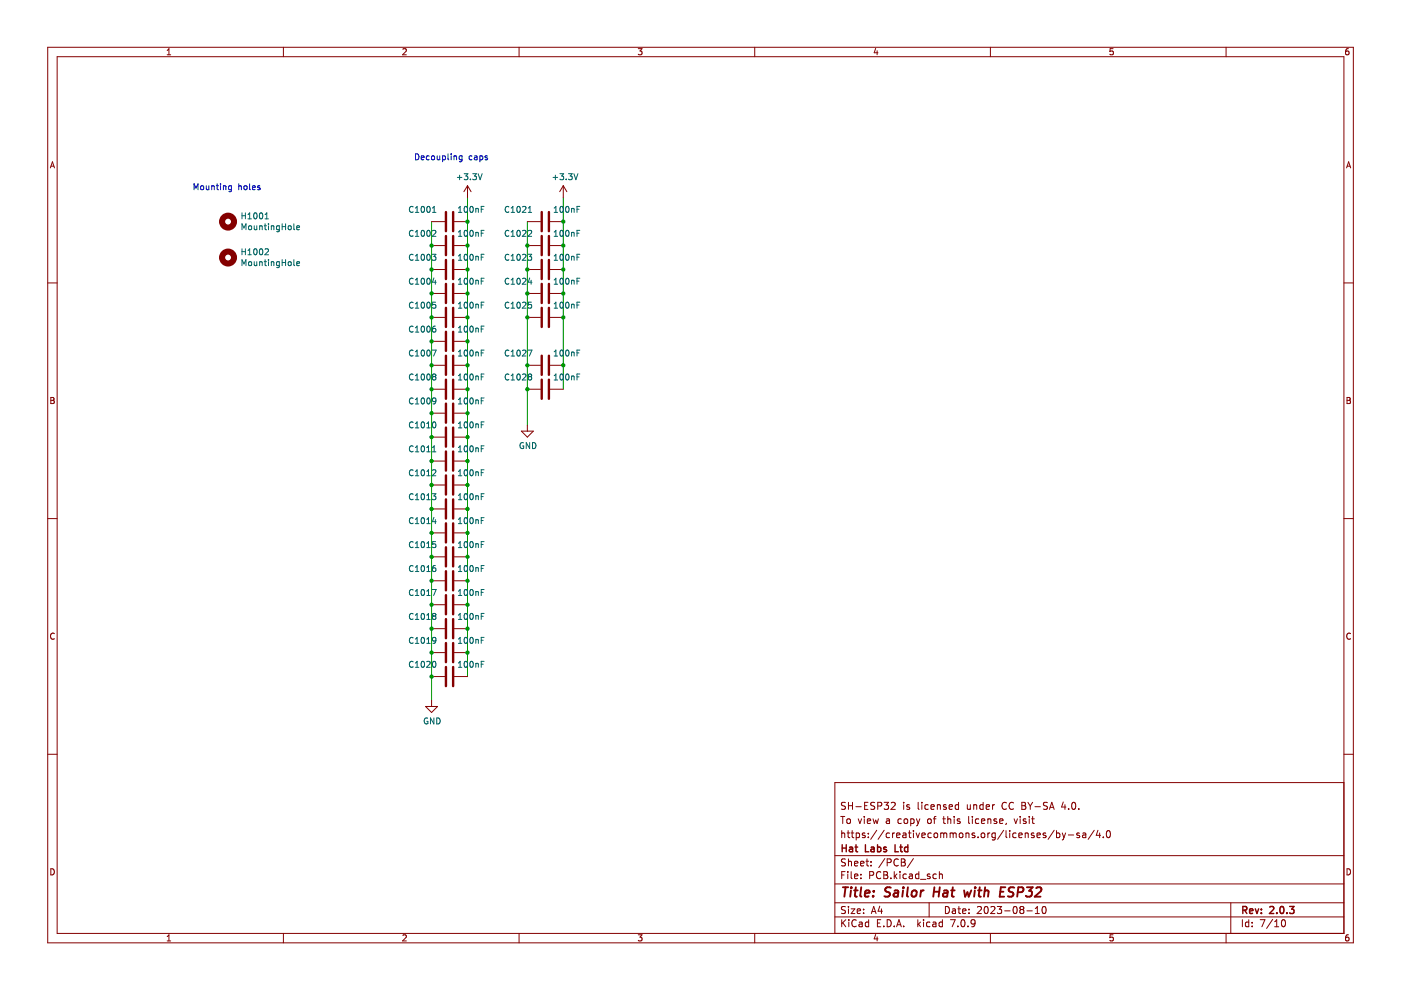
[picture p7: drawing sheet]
<svg xmlns="http://www.w3.org/2000/svg" width="297mm" height="210mm" viewBox="0 0 297 210" stroke-linecap="round" stroke-linejoin="round" font-family="sans-serif">
<g fill="none" stroke="#840000" stroke-width=".21">
<path d="M10.1 10h276.8v189.9h-276.8zM12.1 12h272.8v185.9h-272.8zM35.4 11.6h.8M35.4 10.7l.4-.4v1.3M60.1 10v2M85.4 10.4l.5-.1 .3 .4-.8 .9h.8M110.1 10v2M135.3 10.3h.8l-.4 .5 .4 .1v.6l-.2 .1-.6-.1M160 10v2M185.7 10.3l-.4 .9h.9M186 10.8v.8M210 10v2"/>
<path d="M236 10.3h-.6l-.1 .6h.6l.1 .6-.2 .1-.5-.1M260 10v2M285.9 10.3l-.4 .1-.2 .2v.8l.2 .2 .5-.1-.1-.6-.4-.1-.2 .3M10.7 35.6l.4-1.3 .5 1.3M10.8 35.2h.6M99.1 39.4l-.7 1.2M99.1 39.4v2.5M99.1 39.4l.8 1.2M119.4 39.4l-.7 1.2M119.4 39.4v2.5M119.4 39.4l.8 1.2M285.5 35.6l.4-1.3 .5 1.3"/>
<path d="M285.6 35.2h.6M10.1 60h2M91.5 52.1h2.8M91.5 47h2.8M91.5 57.1h2.8M96.3 52.1h2.8M96.3 47h2.8M96.3 57.1h2.8M111.8 52.1h2.8M111.8 47h2.8M111.8 57.1h2.8M116.6 52.1h2.8"/>
<path d="M116.6 47h2.8M116.6 57.1h2.8M284.9 60h2M91.5 67.3h2.8M91.5 72.4h2.8M91.5 77.4h2.8M91.5 62.2h2.8M96.3 67.3h2.8M96.3 72.4h2.8M96.3 77.4h2.8M96.3 62.2h2.8M111.8 67.3h2.8"/>
<path d="M111.8 77.4h2.8M111.8 62.2h2.8M116.6 67.3h2.8M116.6 77.4h2.8M116.6 62.2h2.8M10.8 84.3h.4l.3 .2-.3 .4 .3 .1v.3l-.2 .3h-.5zM10.8 84.9h.4M91.5 97.8h2.8M91.5 82.5h2.8M91.5 87.6h2.8M91.5 92.7h2.8M96.3 97.8h2.8"/>
<path d="M96.3 82.5h2.8M96.3 87.6h2.8M96.3 92.7h2.8M110.5 91.4h2.6l-1.3 1.3zM111.8 82.5h2.8M111.8 90.1v1.3M116.6 82.5h2.8M285.6 84.3h.4l.3 .2-.3 .4 .3 .1v.3l-.2 .3h-.5zM285.6 84.9h.4M10.1 110h2M91.5 113h2.8M91.5 118.1h2.8"/>
<path d="M91.5 102.8h2.8M91.5 107.9h2.8M96.3 113h2.8M96.3 118.1h2.8M96.3 102.8h2.8M96.3 107.9h2.8M284.9 110h2M11.5 134.4a.58 .58 0 0 0-.8 .5 .58 .58 0 0 0 .8 .5M91.5 123.1h2.8M91.5 128.2h2.8M91.5 133.3h2.8M91.5 138.4h2.8"/>
<path d="M96.3 123.1h2.8M96.3 128.2h2.8M96.3 133.3h2.8M96.3 138.4h2.8M286.3 134.4a.58 .58 0 0 0-.8 .5 .58 .58 0 0 0 .8 .5M10.1 159.9h2M90.2 149.8h2.6l-1.3 1.3zM91.5 148.5v1.3M91.5 143.4h2.8M96.3 143.4h2.8M284.9 159.9h2M178.2 173.1h.9"/>
<path d="M178.5 176.1v1.5M178.5 176.7l.2-.1 .3 .1 .1 .9M178.7 173.1v1.5M179.2 170.2l-.5-.1-.2 .2v.4l.6 .3 .1 .3-.2 .3-.6-.1M179.6 176.6h.6M179.6 173.8l.2-.2 .4 .2 .1 .5-.1 .2-.4 .1-.2-.1zM179.8 176.1v1.3l.4 .2M179.9 170.1v1.5M179.9 170.8h.8M180.5 176.6h.5M180.7 176.1v1.3l.3 .2M180.7 170.1v1.5"/>
<path d="M181.5 171h1.1M181.5 176.7l.5-.1 .2 .3-.1 .6h-.6M181.5 176.6v1.5M182 173.6l.3 1 .4-1M183.2 173.1v.2M183.2 173.6v1M183.3 170.8h.5M183.4 176.7l-.4-.1-.2 .2 .1 .2 .5 .2v.3h-.6M183.9 174.1l.7-.1-.1-.3-.4-.1-.2 .2 .1 .7h.5M184 170.1h-.7v1.5h.7M184.1 177.5v.1M184.1 176.7v.1"/>
<path d="M185.1 173.6l.3 1 .3-.7 .3 .7 .2-1M185.5 170.2l-.6-.1-.2 .2v.4l.6 .3 .2 .3-.3 .3-.6-.1M185.9 176l-1.3 2M186.1 170.9l.7-.1 .2-.2-.1-.3-.8-.2v1.5M187.5 176l-1.3 2M187.5 170.1h.9l-.5 .6 .4 .1v.7l-.2 .1-.6-.1M188 173.7h.5l.1 .9M188.6 176.7l-.4-.1-.3 .3 .1 .6h.6M188.6 174h-.5l-.2 .3 .2 .3 .5-.1M189 170.3l.5-.2 .3 .4-.9 1.1h.9M189.2 176.6v1M189.7 176.6l-.5 .3"/>
<path d="M190.1 177.1l.7-.1-.1-.3-.4-.1-.2 .2 .1 .7h.5M191.1 173.7l-.4-.1-.3 .3 .1 .6h.6M191.5 176.7h.5l.1 .9M191.6 170.1v.2M191.6 170.6v1M191.7 173.8l.3-.2 .4 .2 .1 .5-.2 .2-.3 .1-.3-.1zM192.1 177h-.5l-.2 .2 .2 .4 .5-.1M192.6 176.6h.6M192.8 176.1v1.3l.4 .2M192.8 170.7l-.3-.1-.3 .2 .1 .2 .5 .2v.3h-.6M193.1 173.7l.4-.1 .3 .3-.1 .6h-.6M193.1 173.6v1.5"/>
<path d="M193.7 176.1v.1M193.7 176.6v1M194.2 176.6l.4 1 .4-1M194.3 173.6l.4 1M194.7 174.6l-.4 .5M194.7 170.1v1.3l.2 .2M195 173.6l-.3 1M195.5 177.1l.7-.1-.1-.3-.4-.1-.2 .2v.7h.6M195.5 170.1v.2M195.5 170.6v1M196.8 173.7l.4-.1 .3 .3v.4l-.3 .3-.4-.1-.1-.2zM196.8 170.7l-.4-.1-.3 .3 .1 .6h.6"/>
<path d="M197.4 171.1l.7-.1-.1-.3-.4-.1-.2 .2 .1 .7h.5M197.5 176.7l-.5-.1-.3 .3 .2 .6h.6M197.9 173.6h.5M198.1 176.7l.2-.1 .4 .1 .1 .6-.1 .2-.4 .1-.2-.1zM198.4 173.1l-.3 .2v1.3M198.7 170.8l.2-.2 .4 .1 .1 .9M198.7 170.6v1M199.4 176.7l.5-.1 .2 .2M199.4 176.6v1M199.9 173.6h.5M200.1 176.8l.2-.2 .4 .1v.9M200.1 176.8v.8"/>
<path d="M200.1 173.1v1.3l.3 .2M200.6 170.7l-.4-.1-.2 .2 .1 .2 .5 .2v.3h-.6M200.9 173.8l.3-.2 .3 .1 .1 .9M200.9 173.1v1.5M201.2 171.1l.7-.1v-.3l-.5-.1-.2 .2 .1 .7h.6M201.4 176.7l.5-.1 .2 .2M201.4 176.6v1M202.1 176.8l.2-.2 .4 .1v.9M202.1 176.8v.8M202.3 173.1v.2M202.3 173.6v1M203.2 170.7l-.4-.1-.3 .3 .2 .6h.5"/>
<path d="M203.2 170.1v1.5M203.4 176.7l.3-.1 .4 .1 .1 .6-.2 .2-.3 .1-.3-.1zM203.5 173.7l-.3-.1-.3 .2 .1 .2 .5 .2v.3h-.6M204.8 176.6v1M204.8 176.7l.2-.1 .4 .1v.9M205.1 170.6l.1 .9 .3 .1 .2-.1M205.4 173.1v1.3l.2 .2M205.7 170.6v1M206.2 173.1v.2M206.2 173.6v1M206.4 170.8l.3-.2 .3 .1 .1 .9M206.4 170.6v1"/>
<path d="M206.7 176.7l-.4-.1-.2 .2 .1 .2 .5 .2v.3h-.6M207.4 177.5v.1M207.5 173.7l-.4-.1-.3 .3 .1 .6h.6M208.1 176.7l.2-.1 .4 .1 .1 .6-.1 .2-.4 .1-.2-.1zM208.1 174.1l.7-.1-.1-.3-.4-.1-.2 .2 .1 .7h.5M208.4 170.7l-.4-.1-.3 .3 .2 .6h.5M208.4 170.1v1.5M209.1 171.1l.7-.1-.1-.3-.4-.1-.2 .2 .1 .7h.5M209.4 176.6v1M209.4 173.8l.3-.2 .3 .1 .1 .9M209.4 173.6v1M209.9 176.6l-.5 .3"/>
<path d="M210.4 170.6v1M210.9 170.6l-.5 .3M211 176.7l-.4-.1-.3 .3 .1 .6h.6M211 176.6v1.2l-.3 .3-.3-.1M211.3 173.7l-.4-.1-.2 .2 .1 .2 .5 .2v.3h-.6M211.9 174.1l.8-.1-.1-.3-.4-.1-.3 .2 .1 .7h.6M212.8 176l-1.3 2M213.3 176.1v1.3l.2 .2M213.4 174.5l-.2 .3M213.4 170.3a.71 .71 0 0 0-1 .5 .71 .71 0 0 0 .7 .8l.3-.1M214.1 176.1v.1M214.1 176.6v1"/>
<path d="M214.9 170.3a.71 .71 0 0 0-1 .5 .71 .71 0 0 0 .7 .8l.3-.1M215 173.6l.4 1 .3-1M215.4 176.7l-.4-.1-.3 .3 .2 .6h.5M216 177.1l.7-.1v-.3l-.5-.1-.2 .2 .1 .7h.6M216.3 173.1v.2M216.3 173.6v1M216.7 170.1h.5l.2 .3-.2 .4 .2 .2 .1 .3-.3 .3h-.5zM216.7 170.8h.5M217.4 176.7l.2-.1 .3 .1 .1 .9M217.4 176.6v1M217.5 173.7l-.3-.1-.3 .2 .1 .2 .5 .2v.3h-.6M217.9 170.1l.5 .8"/>
<path d="M218.2 173.1v.2M218.2 173.6v1M218.4 170.9v.7M218.7 173.6h.6M218.9 170.1l-.5 .8M218.9 173.1v1.3l.4 .2M219.2 176.7l-.3-.1-.3 .2 .1 .2 .5 .2v.3h-.6M219.4 171h1.2M219.9 177.1l.7-.1-.1-.3-.4-.1-.2 .2v.7h.6M221.7 176.7l-.3-.1-.3 .2 .1 .2 .5 .2v.3h-.6M222.1 170.2l-.6-.1-.2 .2v.4l.6 .3 .2 .3-.3 .3-.6-.1M222.5 171.6l.5-1.5 .5 1.5"/>
<path d="M222.6 171.2h.8M223.5 176l-1.3 2M224 176.7l.4-.1 .3 .3-.1 .6h-.6M224 176.1v1.5M225.2 176.6l.4 1M225.4 170l-.3 1.1h.9M225.6 177.6l-.4 .5M225.8 170.6v1M225.9 176.6l-.3 1M226.5 177h1.1M226.6 171.5v.1M227.4 170.3l.2-.2a.8 .8 0 0 1 .5 .8 .8 .8 0 0 1-.5 .7l-.4-.6z"/>
<path d="M228.7 171.5v.1M228.9 176.7l-.4-.1-.2 .2 .1 .2 .5 .2v.3h-.6M229.6 176.7h.5l.1 .9M230.2 177h-.5l-.2 .2 .2 .4 .5-.1M232 176l-1.3 2M232.8 176l-.4 1.1h1M233.1 176.6v1M233.9 177.5v.1M234.7 176.2l.2-.1a.8 .8 0 0 1 .5 .8 .8 .8 0 0 1-.5 .7l-.3-.6zM284.9 165.9h-107.9v32M10.8 184.2a.66 .66 0 0 1 .7 .7 .66 .66 0 0 1-.7 .6zM35.4 198.6l.4-.4v1.3"/>
<path d="M35.4 199.5h.8M60.1 197.9v2M85.4 198.3l.5-.1 .3 .4-.8 .9h.8M110.1 197.9v2M135.3 198.2h.8l-.4 .5 .4 .1v.6l-.2 .1-.6-.1M160 197.9v2M177 194.4h107.9M177 191.4h107.9M177 187.4h107.9M177 181.4h107.9M178.5 185.5h.5M178.5 195v1.5"/>
<path d="M178.7 195.6l.6 .9M179.2 184.8h-.7v1.5M179.2 192.3l-.5-.1-.2 .1v.5l.6 .3 .1 .3-.2 .3-.6-.1M179.2 182.2l-.5-.1-.2 .1v.5l.6 .3 .1 .3-.2 .3-.6-.1M179.3 195l-.8 .9M179.7 184.8v.1M179.7 185.3v1M179.9 182.1v1.5M179.9 192.2v.1M179.9 192.7v1M179.9 182.7l.2-.1 .4 .1v.9M180 195v.1"/>
<path d="M180 195.5v1M180.5 192.7h.7l-.7 1h.7M180.5 184.8v1.3l.2 .2M181.2 185.8l.7-.1-.1-.3-.4-.1-.2 .2v.7h.6M181.2 183.1l.7-.1-.1-.3-.4-.1-.2 .2v.7h.6M181.5 195.1a.71 .71 0 0 0-1 .5 .71 .71 0 0 0 .7 .9l.3-.1M181.7 193.2l.8-.1-.1-.3-.4-.1-.3 .2 .1 .7h.6M182.2 195.6h.5l.1 .9M182.5 183.1l.7-.1-.1-.3-.4-.1-.2 .2v.7h.6M182.5 186.2v.1M182.5 185.4v.1M182.8 195.9h-.5l-.2 .2 .2 .4 .5-.1"/>
<path d="M183.1 193.6v.1M183.1 192.8v.1M183.6 182.6h.6M183.8 182.1v1.3l.4 .2M184.2 195.6l-.5-.1-.2 .3 .1 .6h.6M184.2 195v1.5M184.4 185.6l.7-.1 .1-.2v-.4l-.8-.1v1.5M184.7 183.5v.1M184.7 182.7v.1M184.7 193.7l.5-1.5 .5 1.5M184.9 193.3h.7M185.7 198.1l-.4 1h.9"/>
<path d="M186 198.6v.9M186 195.7h.5M186.5 192.1l-.3 1.1h.9M186.7 195h-.7v1.5h.7M186.7 184.9a.71 .71 0 0 0-.9 .5 .71 .71 0 0 0 .7 .9l.2-.1M186.9 192.7v1M187.4 196.4v.1M187.4 185.5h.5M187.4 184.8h.5l.3 .3-.3 .4 .3 .2v.3l-.2 .3h-.6zM187.6 182l-1.3 2M188.1 195a.76 .76 0 0 1 .9 .7 .76 .76 0 0 1-.9 .8zM188.1 182.9l.7-.1 .2-.2-.1-.4-.8-.1v1.5"/>
<path d="M188.9 186.2v.1M189.6 196.4v.1M189.6 184.8v1.5M189.7 185.7l.5 .6M190.1 196.5l.5-1.5 .5 1.5M190.2 185.3l-.6 .6M190.2 196.1h.8M190.5 182.2a.71 .71 0 0 0-1 .5 .71 .71 0 0 0 .7 .9l.3-.1M190.8 184.8v.1M190.8 185.3v1M191.1 182.1h.5l.3 .3-.3 .4 .3 .2 .1 .3-.3 .3h-.6zM191.1 182.8h.5"/>
<path d="M191.6 196.4v.1M192.2 185.4l-.5-.1-.2 .3 .1 .6h.6M192.8 185.4h.6l.1 .9M193.5 185.7h-.5l-.3 .2 .3 .4 .5-.1M193.7 182l-1.3 2M194.6 195v1.5M194.7 195.9l.5 .6M194.8 185.4l-.4-.1-.3 .3 .1 .6h.6M194.8 184.8v1.5M195.2 195.5l-.6 .6M195.2 186.4h1.1M195.8 195v.1"/>
<path d="M195.8 195.5v1M197 191.4v3M197.2 185.4l-.4-.1-.2 .2 .1 .2 .5 .2v.3h-.6M197.2 195.6l-.5-.1-.2 .3 .1 .6h.6M197.8 195.6h.6v.9M198.4 195.9h-.5l-.2 .2 .2 .4 .5-.1M198.5 185.4l-.4-.1-.3 .3 .1 .6h.6M199.2 185.4l.2-.1 .3 .1 .1 .9M199.2 184.8v1.5M199.8 195.6l-.4-.1-.3 .3 .1 .6h.6M199.8 195v1.5M200.4 192.2a.76 .76 0 0 1 .9 .7 .76 .76 0 0 1-.9 .8z"/>
<path d="M201.5 195h1l-.6 1.5M201.9 192.8h.6l.1 .9M202.6 193.1h-.5l-.2 .2 .2 .4 .5-.1M203.1 192.7h.6M203.1 196.4v.1M203.3 192.2v1.3l.4 .2M203.9 195.1l.2-.1a.8 .8 0 0 1 .5 .7 .8 .8 0 0 1-.5 .8l-.4-.6zM204.1 193.2l.7-.1-.1-.3-.4-.1-.2 .2 .1 .7h.5M205.2 196.4v.1M205.4 193.6v.1M205.4 192.8v.1M206.7 195.6l-.3 .3h-.2l-.3-.3v-.3l.3-.3 .4 .1 .1 .2a1 1 0 0 1-.4 1.2h-.3"/>
<path d="M207.2 192.3l.6-.1 .3 .4-.9 1.1h.9M208.8 192.3l.2-.1a.8 .8 0 0 1 .5 .7 .8 .8 0 0 1-.5 .8l-.3-.6zM210 197.9v2M210.1 192.3l.6-.1 .2 .4-.9 1.1h.9M211.4 192.2h1l-.5 .6 .4 .1v.7l-.2 .1-.7-.1M213 193.1h1.2M214.9 192.3l.3-.1a.8 .8 0 0 1 .5 .7 .8 .8 0 0 1-.5 .8l-.4-.6zM216.5 192.8l-.3-.2 .3-.4 .4 .1 .2 .2-.3 .3M216.5 192.8l-.3 .3 .1 .5 .2 .1 .4-.1 .2-.2-.1-.4-.2-.2M216.5 192.8h.3M217.7 193.1h1.2M219.5 193.7h.9"/>
<path d="M219.5 192.6l.4-.4v1.5M221.1 192.3l.2-.1a.8 .8 0 0 1 .5 .7 .8 .8 0 0 1-.5 .8l-.4-.6zM236 198.2h-.6l-.1 .6h.6l.1 .6-.2 .1-.5-.1M260 197.9v2M261 191.4v6.5M263.4 195v1.5M264.8 195.6l-.5-.1-.3 .3 .2 .6h.6M264.8 195v1.5M265.5 196.4v.1M265.5 195.6v.1M267.2 195h1l-.7 1.5M269.8 194.9l-1.3 2"/>
<path d="M270.3 196.5h.8M270.3 195.4l.4-.4v1.5M271.8 195.1l.2-.1a.8 .8 0 0 1 .6 .7 .8 .8 0 0 1-.6 .8l-.3-.6zM285.6 184.2a.66 .66 0 0 1 .7 .7 .66 .66 0 0 1-.7 .6zM285.9 198.2l-.4 .1-.2 .2v.8l.2 .2 .5-.1-.1-.6-.4-.1-.2 .2"/>
</g>
<g fill="none" stroke="#840000" stroke-width=".3">
<path d="M178.6 179.1v1.5M178.6 179.8h.8M179.4 179.1v1.5M180.1 179.7h.6l.1 .9M180.8 180h-.5l-.2 .2 .2 .4 .5-.1M181.3 179.6h.5M181.5 179.1v1.3l.3 .2M183.5 179.1v1.5h.7M184.7 179.7h.6v.9M185.3 180h-.5l-.2 .2 .2 .4 .5-.1M186.1 179.7l.4-.1 .3 .3-.2 .6h-.5M186.1 179.1v1.5"/>
<path d="M187.9 179.7l-.3-.1-.3 .2 .1 .2 .5 .2v.3h-.6M189.8 179.1v1.5h.7M190.8 179.6h.5M191 179.1v1.3l.3 .2M192.5 179.7l-.4-.1-.3 .3 .1 .6h.6M192.5 179.1v1.5M263.5 193l.7-.1 .2-.2-.1-.4-.8-.1v1.5M263.9 193l.5 .7M264.9 193.2l.7-.2v-.2l-.5-.1-.2 .2 .1 .7h.6M266.1 192.7l.4 1 .4-1M267.4 193.5v.2M267.4 192.8v.1"/>
<path d="M269.2 192.3l.6-.1 .3 .4-1 1.1h1M270.7 193.5v.2M271.5 192.3l.2-.1a.8 .8 0 0 1 .5 .7 .8 .8 0 0 1-.5 .8l-.3-.6zM272.9 193.5v.2M273.4 192.2h1l-.5 .6 .4 .1v.6l-.2 .2-.7-.2"/>
</g>
<g fill="none" stroke="#840000" stroke-width=".4">
<path d="M178.7 188.1h1.1M179.3 188.1l-.3 2M180.4 188.8l-.1 1.3M180.5 188.1v.2M181.1 188.8h.8M181.5 188.1l-.3 1.7 .1 .2 .4 .1M182.6 188.1l-.2 1.7 .2 .3M183.4 189.4l1-.1-.1-.4h-.7l-.3 .9 .3 .3 .6-.1M185.1 189.9v.2M185.3 188.9l-.1 .2M188.9 188.2a.85 .85 0 0 0-1.1 .1l-.1 .6 .9 .5v.5a.85 .85 0 0 1-1.1 .1M189.6 188.9h.8l-.1 1.2"/>
<path d="M190.5 189.3l-.7 .1a.4 .4 0 0 0-.4 .3 .4 .4 0 0 0 .3 .4l.7-.1M191.5 188.8l-.2 1.3M191.5 188.1v.2M192.5 188.1l-.2 1.7 .2 .3M193.4 189l.1-.1a.5 .5 0 0 1 .9 .3l-.1 .5-.2 .3a.5 .5 0 0 1-.9-.3zM195.3 188.8l-.2 1.3M195.8 188.8l-.4 .1-.2 .3M198 189.1h1.1M198.1 188.1l-.2 2M199.3 188.1l-.3 2M200.1 188.9h.8l-.1 1.2M200.9 189.3l-.7 .1a.4 .4 0 0 0-.3 .3 .4 .4 0 0 0 .2 .4l.7-.1"/>
<path d="M201.6 188.8h.8M202 188.1l-.2 1.7 .1 .2 .3 .1M204.4 188.8l.2 1.3 .5-.9 .3 .9 .5-1.3M206.7 188.8l-.2 1.3M206.8 188.1v.2M207.4 188.8h.7M207.7 188.1l-.2 1.7 .1 .2 .4 .1M208.8 189l.3-.2 .4 .1v1.2M208.9 188.1l-.3 2M212.1 189.1h.6M213.2 188.1h-1l-.2 2h.9M215 188.2a.85 .85 0 0 0-1 .1l-.1 .6 .9 .5-.1 .5a.85 .85 0 0 1-1 .1"/>
<path d="M215.8 189.2h.7l.4-.2a.51 .51 0 0 0-.2-.9h-.8l-.2 2M217.7 188.1h1.3l-.8 .8 .5 .2-.1 .8-.3 .2h-.5l-.3-.2M219.7 188.3l.3-.2h.5l.2 .2 .1 .4-.1 .3-1.3 1.1h1.2"/>
</g>
<path d="M91.5 47v101.5M99.1 41.9v101.5M111.8 47v43.1M119.4 41.9v40.6" fill="none" stroke="#009600" stroke-width=".21"/>
<g fill="none" stroke="#0000c2" stroke-width=".21">
<path d="M42.6 39.5l.2-.1 .3 .1v.7l-.5-.1zM43.7 39.4l.1 .8 .5-.1M44.3 39.4v.8M44.9 39.5l.5-.1v.8M44.9 39.4v.8M45.9 39.4h.4M46 39v1.1l.3 .1M46.8 39v.1M46.8 39.4v.8M47.4 39.5l.4-.1 .1 .8M47.4 39.4v.8M49.1 39.4h-.4l-.2 .2 .1 .6h.5"/>
<path d="M49.1 39.4v1l-.3 .3-.3-.1M50.6 39.5l.5-.1 .1 .8M50.6 39v1.2M51.8 39.5l.2-.1 .3 .1v.7l-.5-.1zM52.9 39v1.1l.2 .1M53.5 39.8l.6-.1v-.3h-.4l-.2 .2 .1 .6h.5M55.1 39.4h-.3l-.2 .2 .1 .1 .4 .2v.3h-.5M88.1 32.6a.64 .64 0 0 1 .7 .7 .64 .64 0 0 1-.7 .6zM89.3 33.5l.6-.2v-.2l-.4-.1-.2 .2 .1 .6h.5M91 33.1l-.4-.1-.2 .3 .1 .5h.5M91.6 33.1l.3-.1 .2 .3v.3l-.2 .3-.4-.3zM92.7 33l.1 .8h.4"/>
<path d="M93.2 33v.9M93.8 33.1l.4-.1 .2 .3-.1 .5h-.5M93.8 33v1.3M95 32.6v1.1l.2 .2M95.7 32.6v.1M95.7 33v.9M96.3 33.2l.4-.1 .1 .8M96.3 33v.9M97.9 33.1l-.3-.1-.3 .3 .2 .5h.4M97.9 33v1.1l-.2 .2-.3-.1M100.1 33.1l-.4-.1-.2 .3 .1 .5h.5M100.6 33.1h.5l.1 .8"/>
<path d="M101.2 33.3l-.7 .3 .2 .3 .5-.1M101.8 33.1l.3-.1 .3 .3-.2 .5h-.4M101.8 33v1.3M103.3 33.1l-.3-.1-.2 .2 .1 .2 .4 .1v.3h-.5M41.1 40.2v-1.2l.5 .9 .4-.9v1.2"/>
</g>
<g fill="none" stroke="#840000" stroke-width=".51">
<path d="M94.5 45v4M94.5 50v4.1M94.5 55.1v4.1M96.1 45v4M96.1 50v4.1M96.1 55.1v4.1M114.9 45v4M114.9 50v4.1M114.9 55.1v4.1M116.4 45v4M116.4 50v4.1M116.4 55.1v4.1"/>
<path d="M94.5 60.2v4.1M94.5 65.3v4M94.5 70.3v4.1M94.5 75.4v4.1M96.1 60.2v4.1M96.1 65.3v4M96.1 70.3v4.1M96.1 75.4v4.1M114.9 60.2v4.1M114.9 65.3v4M114.9 75.4v4.1M116.4 60.2v4.1"/>
<path d="M116.4 65.3v4M116.4 75.4v4.1M94.5 80.5v4.1M94.5 85.6v4M94.5 90.6v4.1M94.5 95.7v4.1M96.1 80.5v4.1M96.1 85.6v4M96.1 90.6v4.1M96.1 95.7v4.1M114.9 80.5v4.1M116.4 80.5v4.1"/>
<path d="M94.5 100.8v4.1M94.5 105.9v4M94.5 111v4M94.5 116v4.1M96.1 100.8v4.1M96.1 105.9v4M96.1 111v4M96.1 116v4.1M94.5 121.1v4.1M94.5 126.2v4M94.5 131.3v4M94.5 136.3v4.1"/>
<path d="M96.1 121.1v4.1M96.1 126.2v4M96.1 131.3v4M96.1 136.3v4.1M94.5 141.4v4.1M96.1 141.4v4.1"/>
</g>
<g fill="none" stroke="#006464" stroke-width=".21">
<path d="M97 37.6h.9M97.4 37.1v1M98.4 36.8h.8l-.4 .5 .3 .1v.6l-.1 .1-.6-.1M99.7 38v.1M100.2 36.8h.8l-.4 .5 .3 .1v.6l-.1 .1-.6-.1M101.4 36.8l.4 1.3 .4-1.3M117.3 37.6h.9M117.8 37.1v1M118.7 36.8h.8l-.4 .5 .3 .1v.6l-.1 .1-.6-.1M120 38v.1M120.5 36.8h.8l-.4 .5 .4 .1v.6l-.2 .1-.6-.1M121.7 36.8l.4 1.3 .4-1.3"/>
<path d="M51.3 45.1v1.3M51.3 48.7v-1.3l.4 .9 .4-.9v1.3M51.3 52.7v1.3M51.3 56.3v-1.2l.4 .9 .4-.9v1.2M51.3 45.7h.7M51.3 53.4h.7M52 45.1v1.3M52 52.7v1.3M52.6 46.4h.7M52.6 45.5l.3-.4v1.3M52.6 53.1l.3-.4v1.3M52.6 54h.7"/>
<path d="M52.8 55.6l.1-.1 .4 .1-.1 .7-.4-.1zM52.8 48l.1-.1 .4 .1-.1 .7-.4-.1zM53.9 47.9l.1 .8 .4-.1M53.9 55.5l.1 .8 .4-.1M53.9 52.9l.2-.2a.68 .68 0 0 1 .4 .7 .68 .68 0 0 1-.4 .6l-.3-.5zM53.9 45.3l.2-.2a.68 .68 0 0 1 .4 .7 .68 .68 0 0 1-.4 .6l-.3-.5zM54.4 47.9v.8M54.4 55.5v.8M55.1 48l.4-.1 .1 .8M55.1 47.9v.8M55.1 55.5v.8M55.1 55.6l.4-.1 .1 .8"/>
<path d="M55.1 52.9l.2-.2a.68 .68 0 0 1 .4 .7 .68 .68 0 0 1-.4 .6l-.3-.5zM55.1 45.3l.2-.2a.68 .68 0 0 1 .4 .7 .68 .68 0 0 1-.4 .6l-.3-.5zM56 47.9h.5M56 55.5h.5M56.2 47.4v1.1l.3 .2M56.2 55.1v1l.3 .2M56.2 46.4h.7M56.2 45.5l.4-.4v1.3M56.2 52.9l.5-.2 .2 .4-.8 .9h.8M56.9 47.4v.2M56.9 47.9v.8M56.9 55.1v.1"/>
<path d="M56.9 55.5v.8M57.5 48l.5-.1 .1 .8M57.5 47.9v.8M57.5 55.5v.8M57.5 55.6l.5-.1 .1 .8M59.2 47.9h-.3l-.3 .2 .1 .6h.5M59.2 47.9v1l-.2 .2h-.3M59.2 55.5v1l-.2 .2h-.3M59.2 55.5h-.3l-.3 .2 .1 .6h.5M59.8 47.4v1.3M59.8 55.1v1.2M59.8 48h.8"/>
<path d="M59.8 55.7h.8M60.6 47.4v1.3M60.6 55.1v1.2M61.2 55.6l.1-.1 .4 .1-.1 .7-.4-.1zM61.2 48l.1-.1 .4 .1-.1 .7-.4-.1zM62.3 47.4v1.1l.2 .2M62.3 55.1v1l.2 .2M62.9 55.9l.6-.1v-.3h-.4l-.2 .2 .1 .6h.5M62.9 48.3l.6-.1v-.3h-.4l-.2 .1 .1 .7h.5M87.6 43.9a.56 .56 0 0 0-.8 .5 .56 .56 0 0 0 .8 .5M87.6 49a.56 .56 0 0 0-.8 .5 .56 .56 0 0 0 .8 .5M87.6 54a.56 .56 0 0 0-.8 .5 .56 .56 0 0 0 .8 .6"/>
<path d="M87.6 59.1a.56 .56 0 0 0-.8 .5 .56 .56 0 0 0 .8 .5M88.1 44.1l.3-.3v1.2M88.1 49.2l.3-.4v1.3M88.1 54.3l.3-.4v1.3M88.1 59.4l.3-.4v1.3M88.1 50.1h.7M88.1 45h.7M88.1 55.2h.7M89.4 43.9l.2-.1a.68 .68 0 0 1 .4 .6 .68 .68 0 0 1-.4 .6l-.3-.5zM89.4 49l.2-.2a.68 .68 0 0 1 .4 .7 .68 .68 0 0 1-.4 .6l-.3-.5zM89.4 54l.2-.1a.68 .68 0 0 1 .4 .6 .68 .68 0 0 1-.4 .7l-.3-.5zM89.4 59.1l.2-.1a.68 .68 0 0 1 .4 .6 .68 .68 0 0 1-.4 .7l-.3-.5z"/>
<path d="M90.6 43.9l.2-.1a.68 .68 0 0 1 .4 .6 .68 .68 0 0 1-.4 .6l-.3-.5zM90.6 49l.2-.2a.68 .68 0 0 1 .4 .7 .68 .68 0 0 1-.4 .6l-.3-.5zM90.6 54l.2-.1a.68 .68 0 0 1 .4 .6 .68 .68 0 0 1-.4 .7l-.3-.5zM90.6 59.1l.2-.1a.68 .68 0 0 1 .4 .6 .68 .68 0 0 1-.4 .7l-.3-.5zM91.6 53.9h.8l-.4 .5 .4 .1v.6l-.2 .1-.6-.1M91.7 49l.5-.2 .2 .4-.8 .9h.8M91.7 44.1l.4-.3v1.2M91.7 45h.7M92 58.9l-.3 .9h.8M92.3 59.4v.9M97.2 44.1l.4-.3v1.2M97.2 49.2l.4-.4v1.3"/>
<path d="M97.2 54.3l.4-.4v1.3M97.2 59.4l.4-.4v1.3M97.2 50.1h.7M97.2 45h.7M97.2 55.2h.7M98.5 43.9l.2-.1a.68 .68 0 0 1 .4 .6 .68 .68 0 0 1-.4 .6l-.3-.5zM98.5 49l.2-.2a.68 .68 0 0 1 .4 .7 .68 .68 0 0 1-.4 .6l-.3-.5zM98.5 54l.2-.1a.68 .68 0 0 1 .4 .6 .68 .68 0 0 1-.4 .7l-.3-.5zM98.5 59.1l.2-.1a.68 .68 0 0 1 .4 .6 .68 .68 0 0 1-.4 .7l-.3-.5zM99.7 43.9l.2-.1a.68 .68 0 0 1 .5 .6 .68 .68 0 0 1-.5 .6l-.3-.5zM99.7 49l.2-.2a.68 .68 0 0 1 .5 .7 .68 .68 0 0 1-.5 .6l-.3-.5zM99.7 54l.2-.1a.68 .68 0 0 1 .5 .6 .68 .68 0 0 1-.5 .7l-.3-.5z"/>
<path d="M99.7 59.1l.2-.1a.68 .68 0 0 1 .5 .6 .68 .68 0 0 1-.5 .7l-.3-.5zM100.9 44.2v.8M100.9 49.3v.8M100.9 54.3v.9M100.9 59.4v.9M100.9 44.3l.5-.1v.8M100.9 49.4l.5-.1v.8M100.9 54.5l.5-.1v.8M100.9 59.5h.5v.8M102 59.6h.5M102 49.4h.5M102 44.4h.5"/>
<path d="M102 54.5h.5M102.6 43.8h-.6v1.2M102.6 48.8h-.6v1.3M102.6 53.9h-.6v1.3M102.6 59h-.6v1.3M107.9 59.1a.56 .56 0 0 0-.8 .5 .56 .56 0 0 0 .8 .5M107.9 43.9a.56 .56 0 0 0-.8 .5 .56 .56 0 0 0 .8 .5M107.9 49a.56 .56 0 0 0-.8 .5 .56 .56 0 0 0 .8 .5M107.9 54a.56 .56 0 0 0-.8 .5 .56 .56 0 0 0 .8 .6M108.4 49.2l.3-.4v1.3M108.4 44.1l.3-.3v1.2M108.4 54.3l.3-.4v1.3"/>
<path d="M108.4 50.1h.7M108.4 45h.7M108.4 55.2h.7M108.4 59.4l.3-.4v1.3M109.7 49l.2-.2a.68 .68 0 0 1 .4 .7 .68 .68 0 0 1-.4 .6l-.3-.5zM109.8 59.1l.1-.1a.68 .68 0 0 1 .4 .6 .68 .68 0 0 1-.4 .7 .84 .84 0 0 1-.1-1.2zM109.8 43.8h.1a.68 .68 0 0 1 .4 .6 .68 .68 0 0 1-.4 .6 .84 .84 0 0 1-.1-1.2zM109.8 54l.1-.1a.68 .68 0 0 1 .4 .6 .68 .68 0 0 1-.4 .7 .84 .84 0 0 1-.1-1.2zM110.8 54l.5-.1 .2 .4-.8 .9h.8M110.8 59.1l.5-.1 .2 .4-.8 .9h.8M110.8 49l.5-.2 .2 .4-.8 .9h.8M110.8 43.9l.5-.1 .2 .3-.8 .9h.8"/>
<path d="M111.9 53.9h.8l-.4 .5 .4 .1v.6l-.2 .1-.6-.1M112 44.1l.4-.3v1.2M112 49l.5-.2 .2 .4-.8 .9h.8M112 45h.7M112.3 58.9l-.3 .9h.8M112.6 59.4v.9M117.5 59.4l.4-.4v1.3M117.5 44.1l.4-.3v1.2M117.5 49.2l.4-.4v1.3M117.5 50.1h.7M117.5 45h.7M117.5 55.2h.7"/>
<path d="M117.5 54.3l.4-.4v1.3M118.8 49l.2-.2a.68 .68 0 0 1 .5 .7 .68 .68 0 0 1-.5 .6l-.3-.5zM118.9 59.1l.1-.1a.68 .68 0 0 1 .5 .6 .68 .68 0 0 1-.5 .7 .84 .84 0 0 1-.1-1.2zM118.9 54l.1-.1a.68 .68 0 0 1 .5 .6 .68 .68 0 0 1-.5 .7 .84 .84 0 0 1-.1-1.2zM118.9 43.8h.1a.68 .68 0 0 1 .5 .6 .68 .68 0 0 1-.5 .6 .84 .84 0 0 1-.1-1.2zM120 59.1l.2-.1a.68 .68 0 0 1 .5 .6 .68 .68 0 0 1-.5 .7l-.3-.5zM120 43.9l.2-.1a.68 .68 0 0 1 .5 .6 .68 .68 0 0 1-.5 .6l-.3-.5zM120 54l.2-.1a.68 .68 0 0 1 .5 .6 .68 .68 0 0 1-.5 .7l-.3-.5zM120 49l.2-.2a.68 .68 0 0 1 .5 .7 .68 .68 0 0 1-.5 .6l-.3-.5zM121.2 59.5h.5v.8M121.2 44.3l.5-.1v.8M121.2 49.4l.5-.1v.8"/>
<path d="M121.2 54.5l.5-.1v.8M121.2 44.2v.8M121.2 49.3v.8M121.2 54.3v.9M121.2 59.4v.9M122.3 59.6h.5M122.3 49.4h.5M122.3 44.4h.5M122.3 54.5h.5M122.9 59h-.6v1.3M122.9 48.8h-.6v1.3M122.9 43.8h-.6v1.2"/>
<path d="M122.9 53.9h-.6v1.3M87.6 64.2a.56 .56 0 0 0-.8 .5 .56 .56 0 0 0 .8 .5M87.6 69.3a.56 .56 0 0 0-.8 .5 .56 .56 0 0 0 .8 .5M87.6 74.3a.56 .56 0 0 0-.8 .6 .56 .56 0 0 0 .8 .5M87.6 79.4a.56 .56 0 0 0-.8 .5 .56 .56 0 0 0 .8 .5M88.1 64.4l.3-.3v1.2M88.1 69.5l.3-.4v1.3M88.1 74.6l.3-.4v1.3M88.1 79.7l.3-.4v1.3M88.1 65.3h.7M88.1 70.4h.7M88.1 75.5h.7"/>
<path d="M88.1 60.3h.7M89.4 64.2l.2-.1a.68 .68 0 0 1 .4 .6 .68 .68 0 0 1-.4 .6l-.3-.4zM89.4 69.3l.2-.2a.68 .68 0 0 1 .4 .7 .68 .68 0 0 1-.4 .6l-.3-.5zM89.4 74.3l.2-.1a.68 .68 0 0 1 .4 .7 .68 .68 0 0 1-.4 .6l-.3-.5zM89.4 79.4l.2-.1a.68 .68 0 0 1 .4 .6 .68 .68 0 0 1-.4 .7l-.3-.5zM90.6 74.3l.2-.1a.68 .68 0 0 1 .4 .7 .68 .68 0 0 1-.4 .6l-.3-.5zM90.6 79.4l.2-.1a.68 .68 0 0 1 .4 .6 .68 .68 0 0 1-.4 .7l-.3-.5zM90.6 64.2l.2-.1a.68 .68 0 0 1 .4 .6 .68 .68 0 0 1-.4 .6l-.3-.4zM90.7 69.2l.1-.1a.68 .68 0 0 1 .4 .7 .68 .68 0 0 1-.4 .6 .84 .84 0 0 1-.1-1.2zM91.6 74.2h.9l-.6 1.3M91.9 79.8l-.2-.2 .2-.3h.3l.2 .2-.2 .3M91.9 79.8l-.2 .3 .1 .3 .1 .2 .4-.1 .1-.2v-.2l-.2-.3"/>
<path d="M91.9 79.8h.3M92.3 69.1l-.4 .1-.1 .2-.1 .8 .2 .2 .5-.1-.1-.6-.4-.1-.2 .3M92.4 64.1h-.6l-.1 .6 .6-.1 .1 .6-.2 .1-.5-.1M97.2 64.4l.4-.3v1.2M97.2 69.5l.4-.4v1.3M97.2 74.6l.4-.4v1.3M97.2 79.7l.4-.4v1.3M97.2 65.3h.7M97.2 70.4h.7M97.2 75.5h.7M97.2 60.3h.7M98.5 64.2l.2-.1a.68 .68 0 0 1 .4 .6 .68 .68 0 0 1-.4 .6l-.3-.4z"/>
<path d="M98.5 69.3l.2-.2a.68 .68 0 0 1 .4 .7 .68 .68 0 0 1-.4 .6l-.3-.5zM98.5 74.3l.2-.1a.68 .68 0 0 1 .4 .7 .68 .68 0 0 1-.4 .6l-.3-.5zM98.5 79.4l.2-.1a.68 .68 0 0 1 .4 .6 .68 .68 0 0 1-.4 .7l-.3-.5zM99.7 64.2l.2-.1a.68 .68 0 0 1 .5 .6 .68 .68 0 0 1-.5 .6l-.3-.4zM99.7 69.3l.2-.2a.68 .68 0 0 1 .5 .7 .68 .68 0 0 1-.5 .6l-.3-.5zM99.7 74.3l.2-.1a.68 .68 0 0 1 .5 .7 .68 .68 0 0 1-.5 .6l-.3-.5zM99.7 79.4l.2-.1a.68 .68 0 0 1 .5 .6 .68 .68 0 0 1-.5 .7l-.3-.5zM100.9 64.5v.8M100.9 69.6v.8M100.9 74.6v.9M100.9 79.7v.9M100.9 64.6h.5v.7"/>
<path d="M100.9 69.7l.5-.1v.8M100.9 74.8l.5-.1v.8M100.9 79.8h.5v.8M102 79.9h.5M102 64.7h.5M102 69.7h.5M102 74.8h.5M102.6 64.1h-.6v1.2M102.6 69.1h-.6v1.3M102.6 74.2h-.6v1.3M102.6 79.3h-.6v1.3M107.9 74.3a.56 .56 0 0 0-.8 .6 .56 .56 0 0 0 .8 .5"/>
<path d="M107.9 79.4a.56 .56 0 0 0-.8 .5 .56 .56 0 0 0 .8 .5M107.9 64.2a.56 .56 0 0 0-.8 .5 .56 .56 0 0 0 .8 .5M108.4 74.6l.3-.4v1.3M108.4 79.7l.3-.4v1.3M108.4 64.4l.3-.3v1.2M108.4 65.3h.7M108.4 75.5h.7M108.4 60.3h.7M109.7 79.4l.2-.1a.68 .68 0 0 1 .4 .6 .68 .68 0 0 1-.4 .7l-.3-.5zM109.7 74.3l.2-.1a.68 .68 0 0 1 .4 .7 .68 .68 0 0 1-.4 .6l-.3-.5zM109.7 64.2l.2-.1a.68 .68 0 0 1 .4 .6 .68 .68 0 0 1-.4 .6l-.3-.4zM110.8 79.4l.5-.1 .2 .4-.8 .9h.8"/>
<path d="M110.8 74.3l.5-.1 .2 .4-.8 .9h.8M110.8 64.2l.5-.1 .2 .3-.8 .9h.8M111.9 74.2h.9l-.6 1.3M112.2 79.8l-.2 .3 .1 .3 .1 .2 .4-.1 .1-.2v-.2l-.2-.3M112.2 79.8l-.2-.2 .2-.3h.3l.2 .2-.2 .3M112.2 79.8h.3M112.7 64.1h-.6l-.1 .6 .6-.1 .1 .6-.2 .1-.5-.1M117.5 74.6l.4-.4v1.3M117.5 79.7l.4-.4v1.3M117.5 64.4l.4-.3v1.2M117.5 65.3h.7M117.5 75.5h.7"/>
<path d="M117.5 60.3h.7M118.8 79.4l.2-.1a.68 .68 0 0 1 .5 .6 .68 .68 0 0 1-.5 .7l-.3-.5zM118.8 64.2l.2-.1a.68 .68 0 0 1 .5 .6 .68 .68 0 0 1-.5 .6l-.3-.4zM118.8 74.3l.2-.1a.68 .68 0 0 1 .5 .7 .68 .68 0 0 1-.5 .6l-.3-.5zM120 79.4l.2-.1a.68 .68 0 0 1 .5 .6 .68 .68 0 0 1-.5 .7l-.3-.5zM120 74.3l.2-.1a.68 .68 0 0 1 .5 .7 .68 .68 0 0 1-.5 .6l-.3-.5zM120 64.2l.2-.1a.68 .68 0 0 1 .5 .6 .68 .68 0 0 1-.5 .6l-.3-.4zM121.2 74.8l.5-.1v.8M121.2 79.8h.5v.8M121.2 64.6h.5v.7M121.2 64.5v.8M121.2 74.6v.9"/>
<path d="M121.2 79.7v.9M122.3 79.9h.5M122.3 64.7h.5M122.3 74.8h.5M122.9 79.3h-.6v1.3M122.9 64.1h-.6v1.2M122.9 74.2h-.6v1.3M87.6 84.5a.56 .56 0 0 0-.8 .5 .56 .56 0 0 0 .8 .5M87.6 89.6a.56 .56 0 0 0-.8 .5 .56 .56 0 0 0 .8 .5M87.6 94.6a.56 .56 0 0 0-.8 .6 .56 .56 0 0 0 .8 .5M87.6 99.7a.56 .56 0 0 0-.8 .5 .56 .56 0 0 0 .8 .6M88.1 84.7l.3-.3v1.2"/>
<path d="M88.1 89.8l.3-.3v1.2M88.1 94.9l.3-.4v1.3M88.1 100l.3-.4v1.3M88.1 95.8h.7M88.1 80.6h.7M88.1 85.6h.7M88.1 90.7h.7M89.4 84.5l.2-.1a.68 .68 0 0 1 .4 .6 .68 .68 0 0 1-.4 .6l-.3-.4zM89.4 89.6l.2-.1a.68 .68 0 0 1 .4 .6 .68 .68 0 0 1-.4 .6l-.3-.5zM89.4 94.6l.2-.1a.68 .68 0 0 1 .4 .7 .68 .68 0 0 1-.4 .6l-.3-.5zM89.4 99.7l.2-.1a.68 .68 0 0 1 .4 .6 .68 .68 0 0 1-.4 .7l-.3-.5zM90.5 89.8l.3-.3v1.2"/>
<path d="M90.5 94.9l.3-.4v1.3M90.5 100l.3-.4v1.3M90.5 95.8h.7M90.5 90.7h.7M90.7 84.4h.1a.68 .68 0 0 1 .4 .6 .68 .68 0 0 1-.4 .6 .84 .84 0 0 1-.1-1.2zM91.7 99.7l.5-.1 .2 .4-.8 .9h.8M91.7 95.8h.7M91.7 94.9l.4-.4v1.3M91.8 89.6l.2-.1a.68 .68 0 0 1 .4 .6 .68 .68 0 0 1-.4 .6l-.3-.5zM92.4 84.9l-.2 .3-.4-.1v-.6l.4-.1 .2 .2v.7l-.2 .3h-.4M97.2 84.7l.4-.3v1.2M97.2 89.8l.4-.3v1.2"/>
<path d="M97.2 94.9l.4-.4v1.3M97.2 100l.4-.4v1.3M97.2 95.8h.7M97.2 80.6h.7M97.2 85.6h.7M97.2 90.7h.7M98.5 99.7l.2-.1a.68 .68 0 0 1 .4 .6 .68 .68 0 0 1-.4 .7l-.3-.5zM98.5 84.5l.2-.1a.68 .68 0 0 1 .4 .6 .68 .68 0 0 1-.4 .6l-.3-.4zM98.5 89.6l.2-.1a.68 .68 0 0 1 .4 .6 .68 .68 0 0 1-.4 .6l-.3-.5zM98.5 94.6l.2-.1a.68 .68 0 0 1 .4 .7 .68 .68 0 0 1-.4 .6l-.3-.5zM99.7 84.5l.2-.1a.68 .68 0 0 1 .5 .6 .68 .68 0 0 1-.5 .6l-.3-.4zM99.7 89.6l.2-.1a.68 .68 0 0 1 .5 .6 .68 .68 0 0 1-.5 .6l-.3-.5z"/>
<path d="M99.7 94.6l.2-.1a.68 .68 0 0 1 .5 .7 .68 .68 0 0 1-.5 .6l-.3-.5zM99.7 99.7l.2-.1a.68 .68 0 0 1 .5 .6 .68 .68 0 0 1-.5 .7l-.3-.5zM100.9 84.8v.8M100.9 89.9v.8M100.9 95v.8M100.9 84.9h.5v.7M100.9 90l.5-.1v.8M100.9 95.1l.5-.1v.8M102 95.1h.5M102 85h.5M102 90.1h.5M102.6 84.4h-.6v1.2"/>
<path d="M102.6 89.5h-.6v1.2M102.6 94.5h-.6v1.3M102.6 99.6h-.6v1.3M108.4 80.6h.7M111 93.9a.58 .58 0 0 0-.8 .6 .58 .58 0 0 0 .8 .5v-.4h-.2M112.3 93.8v1.3l-.7-1.3v1.3M112.9 93.8a.64 .64 0 0 1 .7 .7 .64 .64 0 0 1-.7 .6zM117.5 80.6h.7M87.6 109.9a.56 .56 0 0 0-.8 .5 .56 .56 0 0 0 .8 .5M87.6 104.8a.56 .56 0 0 0-.8 .5 .56 .56 0 0 0 .8 .5M87.6 115a.56 .56 0 0 0-.8 .5 .56 .56 0 0 0 .8 .5M88.1 111h.7"/>
<path d="M88.1 105l.3-.3v1.3M88.1 110.1l.3-.3v1.2M88.1 115.2l.3-.4v1.3M88.1 116.1h.7M88.1 100.9h.7M88.1 106h.7M89.4 109.9l.2-.1a.68 .68 0 0 1 .4 .6 .68 .68 0 0 1-.4 .6l-.3-.5zM89.4 104.8l.2-.1a.68 .68 0 0 1 .4 .6 .68 .68 0 0 1-.4 .7l-.3-.5zM89.4 115l.2-.2a.68 .68 0 0 1 .4 .7 .68 .68 0 0 1-.4 .6l-.3-.5zM90.5 111h.7M90.5 105l.3-.3v1.3M90.5 110.1l.3-.3v1.2"/>
<path d="M90.5 115.2l.3-.4v1.3M90.5 116.1h.7M90.5 100.9h.7M90.5 106h.7M91.6 104.7h.8l-.4 .5 .4 .1v.5l-.2 .2-.6-.2M92 109.7l-.3 .9h.8M92.3 110.2v.8M92.3 119.9l-.4 .1-.1 .2-.1 .7 .2 .3 .5-.1-.1-.6-.4-.1-.2 .2M92.4 114.8h-.6l-.1 .6h.6l.1 .6-.2 .1-.5-.1M97.2 111h.7M97.2 105l.4-.3v1.3M97.2 110.1l.4-.3v1.2"/>
<path d="M97.2 115.2l.4-.4v1.3M97.2 116.1h.7M97.2 100.9h.7M97.2 106h.7M98.5 109.9l.2-.1a.68 .68 0 0 1 .4 .6 .68 .68 0 0 1-.4 .6l-.3-.5zM98.5 104.8l.2-.1a.68 .68 0 0 1 .4 .6 .68 .68 0 0 1-.4 .7l-.3-.5zM98.5 115l.2-.2a.68 .68 0 0 1 .4 .7 .68 .68 0 0 1-.4 .6l-.3-.5zM99.7 109.9l.2-.1a.68 .68 0 0 1 .5 .6 .68 .68 0 0 1-.5 .6l-.3-.5zM99.7 104.8l.2-.1a.68 .68 0 0 1 .5 .6 .68 .68 0 0 1-.5 .7l-.3-.5zM99.7 115l.2-.2a.68 .68 0 0 1 .5 .7 .68 .68 0 0 1-.5 .6l-.3-.5zM100.9 100v.9M100.9 105.1v.9"/>
<path d="M100.9 110.2v.8M100.9 115.3v.8M100.9 110.3l.5-.1v.8M100.9 100.1h.5v.8M100.9 105.2h.5v.8M100.9 115.4l.5-.1v.8M102 110.4h.5M102 115.4h.5M102 100.2h.5M102 105.3h.5M102.6 109.8h-.6v1.2M102.6 104.7h-.6v1.3"/>
<path d="M102.6 114.8h-.6v1.3M102.6 119.9h-.6v1.3M87.6 120a.56 .56 0 0 0-.8 .5 .56 .56 0 0 0 .8 .6M87.6 125.1a.56 .56 0 0 0-.8 .5 .56 .56 0 0 0 .8 .5M87.6 130.2a.56 .56 0 0 0-.8 .5 .56 .56 0 0 0 .8 .5M87.6 135.3a.56 .56 0 0 0-.8 .5 .56 .56 0 0 0 .8 .5M88.1 120.3l.3-.4v1.3M88.1 125.4l.3-.4v1.3M88.1 130.4l.3-.3v1.2M88.1 135.5l.3-.4v1.3M88.1 121.2h.7M88.1 126.3h.7"/>
<path d="M88.1 131.3h.7M88.1 136.4h.7M89.4 120l.2-.1a.68 .68 0 0 1 .4 .6 .68 .68 0 0 1-.4 .7l-.3-.5zM89.4 125.1l.2-.1a.68 .68 0 0 1 .4 .6 .68 .68 0 0 1-.4 .7l-.3-.5zM89.4 130.2l.2-.1a.68 .68 0 0 1 .4 .6 .68 .68 0 0 1-.4 .6l-.3-.5zM89.4 135.3l.2-.2a.68 .68 0 0 1 .4 .7 .68 .68 0 0 1-.4 .6l-.3-.5zM90.5 120.3l.3-.4v1.3M90.5 125.4l.3-.4v1.3M90.5 130.4l.3-.3v1.2M90.5 135.5l.3-.4v1.3M90.5 121.2h.7M90.5 126.3h.7"/>
<path d="M90.5 131.3h.7M90.5 136.4h.7M91.6 125h.9l-.6 1.3M91.9 130.6l-.2-.2 .2-.3h.3l.2 .2-.2 .3M91.9 130.6l-.2 .2 .1 .4 .1 .1h.4l.1-.2v-.3l-.2-.2M91.9 130.6h.3M92.4 135.7l-.2 .2h-.4v-.6l.4-.2 .2 .3v.7l-.2 .2-.4 .1M97.2 120.3l.4-.4v1.3M97.2 125.4l.4-.4v1.3M97.2 130.4l.4-.3v1.2M97.2 135.5l.4-.4v1.3M97.2 121.2h.7"/>
<path d="M97.2 126.3h.7M97.2 131.3h.7M97.2 136.4h.7M98.5 130.2l.2-.1a.68 .68 0 0 1 .4 .6 .68 .68 0 0 1-.4 .6l-.3-.5zM98.5 120l.2-.1a.68 .68 0 0 1 .4 .6 .68 .68 0 0 1-.4 .7l-.3-.5zM98.5 125.1l.2-.1a.68 .68 0 0 1 .4 .6 .68 .68 0 0 1-.4 .7l-.3-.5zM98.6 135.2l.1-.1a.68 .68 0 0 1 .4 .7 .68 .68 0 0 1-.4 .6 .84 .84 0 0 1-.1-1.2zM99.7 120l.2-.1a.68 .68 0 0 1 .5 .6 .68 .68 0 0 1-.5 .7l-.3-.5zM99.7 125.1l.2-.1a.68 .68 0 0 1 .5 .6 .68 .68 0 0 1-.5 .7l-.3-.5zM99.7 130.2l.2-.1a.68 .68 0 0 1 .5 .6 .68 .68 0 0 1-.5 .6l-.3-.5zM99.7 135.3l.2-.2a.68 .68 0 0 1 .5 .7 .68 .68 0 0 1-.5 .6l-.3-.5zM100.9 120.3v.9"/>
<path d="M100.9 125.4v.9M100.9 130.5v.8M100.9 135.6v.8M100.9 120.5l.5-.1v.8M100.9 125.5h.5v.8M100.9 130.6l.5-.1v.8M100.9 135.7l.5-.1v.8M102 120.5h.5M102 125.6h.5M102 130.7h.5M102 135.7h.5M102.6 125h-.6v1.3"/>
<path d="M102.6 130.1h-.6v1.2M102.6 135.1h-.6v1.3M87.6 140.3a.56 .56 0 0 0-.8 .6 .56 .56 0 0 0 .8 .5M88.1 140.6l.3-.4v1.3M88.1 141.5h.7M89.4 140.3l.2-.1a.68 .68 0 0 1 .4 .7 .68 .68 0 0 1-.4 .6l-.3-.5zM90.5 140.3l.5-.1 .2 .4-.8 .9h.8M90.7 152.3a.58 .58 0 0 0-.8 .6 .58 .58 0 0 0 .8 .5v-.5h-.2M91.8 140.3l.2-.1a.68 .68 0 0 1 .4 .7 .68 .68 0 0 1-.4 .6l-.3-.5zM92 152.2v1.3l-.7-1.3v1.3M92.6 152.2a.64 .64 0 0 1 .7 .7 .64 .64 0 0 1-.7 .6zM97.2 140.6l.4-.4v1.3"/>
<path d="M97.2 141.5h.7M98.5 140.3l.2-.1a.68 .68 0 0 1 .4 .7 .68 .68 0 0 1-.4 .6l-.3-.5zM99.7 140.3l.2-.1a.68 .68 0 0 1 .5 .7 .68 .68 0 0 1-.5 .6l-.3-.5zM100.9 140.6v.9M100.9 140.8l.5-.1v.8M102 140.8h.5M102.6 140.2h-.6v1.3"/>
</g>
<g fill="none" stroke="#840000" stroke-width="1.3">
<circle cx="48.4" cy="47" r="1.27"/>
<circle cx="48.4" cy="54.6" r="1.27"/>
</g>
<g fill="#009600">
<circle cx="91.5" cy="97.8" r=".46"/>
<circle cx="91.5" cy="92.7" r=".46"/>
<circle cx="99.1" cy="92.7" r=".46"/>
<circle cx="99.1" cy="97.8" r=".46"/>
<circle cx="91.5" cy="113" r=".46"/>
<circle cx="91.5" cy="118.1" r=".46"/>
<circle cx="99.1" cy="118.1" r=".46"/>
<circle cx="91.5" cy="107.9" r=".46"/>
<circle cx="91.5" cy="102.8" r=".46"/>
<circle cx="99.1" cy="107.9" r=".46"/>
<circle cx="99.1" cy="113" r=".46"/>
<circle cx="99.1" cy="102.8" r=".46"/>
<circle cx="91.5" cy="72.4" r=".46"/>
<circle cx="91.5" cy="67.3" r=".46"/>
<circle cx="99.1" cy="82.5" r=".46"/>
<circle cx="91.5" cy="82.5" r=".46"/>
<circle cx="91.5" cy="77.4" r=".46"/>
<circle cx="99.1" cy="72.4" r=".46"/>
<circle cx="99.1" cy="67.3" r=".46"/>
<circle cx="99.1" cy="87.6" r=".46"/>
<circle cx="91.5" cy="87.6" r=".46"/>
<circle cx="99.1" cy="62.2" r=".46"/>
<circle cx="99.1" cy="57.1" r=".46"/>
<circle cx="91.5" cy="52.1" r=".46"/>
<circle cx="99.1" cy="47" r=".46"/>
<circle cx="99.1" cy="52.1" r=".46"/>
<circle cx="91.5" cy="62.2" r=".46"/>
<circle cx="91.5" cy="57.1" r=".46"/>
<circle cx="91.5" cy="128.2" r=".46"/>
<circle cx="99.1" cy="128.2" r=".46"/>
<circle cx="91.5" cy="133.3" r=".46"/>
<circle cx="91.5" cy="123.1" r=".46"/>
<circle cx="99.1" cy="123.1" r=".46"/>
<circle cx="91.5" cy="138.4" r=".46"/>
<circle cx="99.1" cy="138.4" r=".46"/>
<circle cx="91.5" cy="143.4" r=".46"/>
<circle cx="99.1" cy="133.3" r=".46"/>
<circle cx="111.8" cy="82.5" r=".46"/>
<circle cx="99.1" cy="77.4" r=".46"/>
<circle cx="111.8" cy="77.4" r=".46"/>
<circle cx="111.8" cy="57.1" r=".46"/>
<circle cx="119.4" cy="52.1" r=".46"/>
<circle cx="111.8" cy="52.1" r=".46"/>
<circle cx="119.4" cy="77.4" r=".46"/>
<circle cx="119.4" cy="62.2" r=".46"/>
<circle cx="119.4" cy="57.1" r=".46"/>
<circle cx="119.4" cy="67.3" r=".46"/>
<circle cx="111.8" cy="62.2" r=".46"/>
<circle cx="111.8" cy="67.3" r=".46"/>
<circle cx="119.4" cy="47" r=".46"/>
</g>
</svg>
